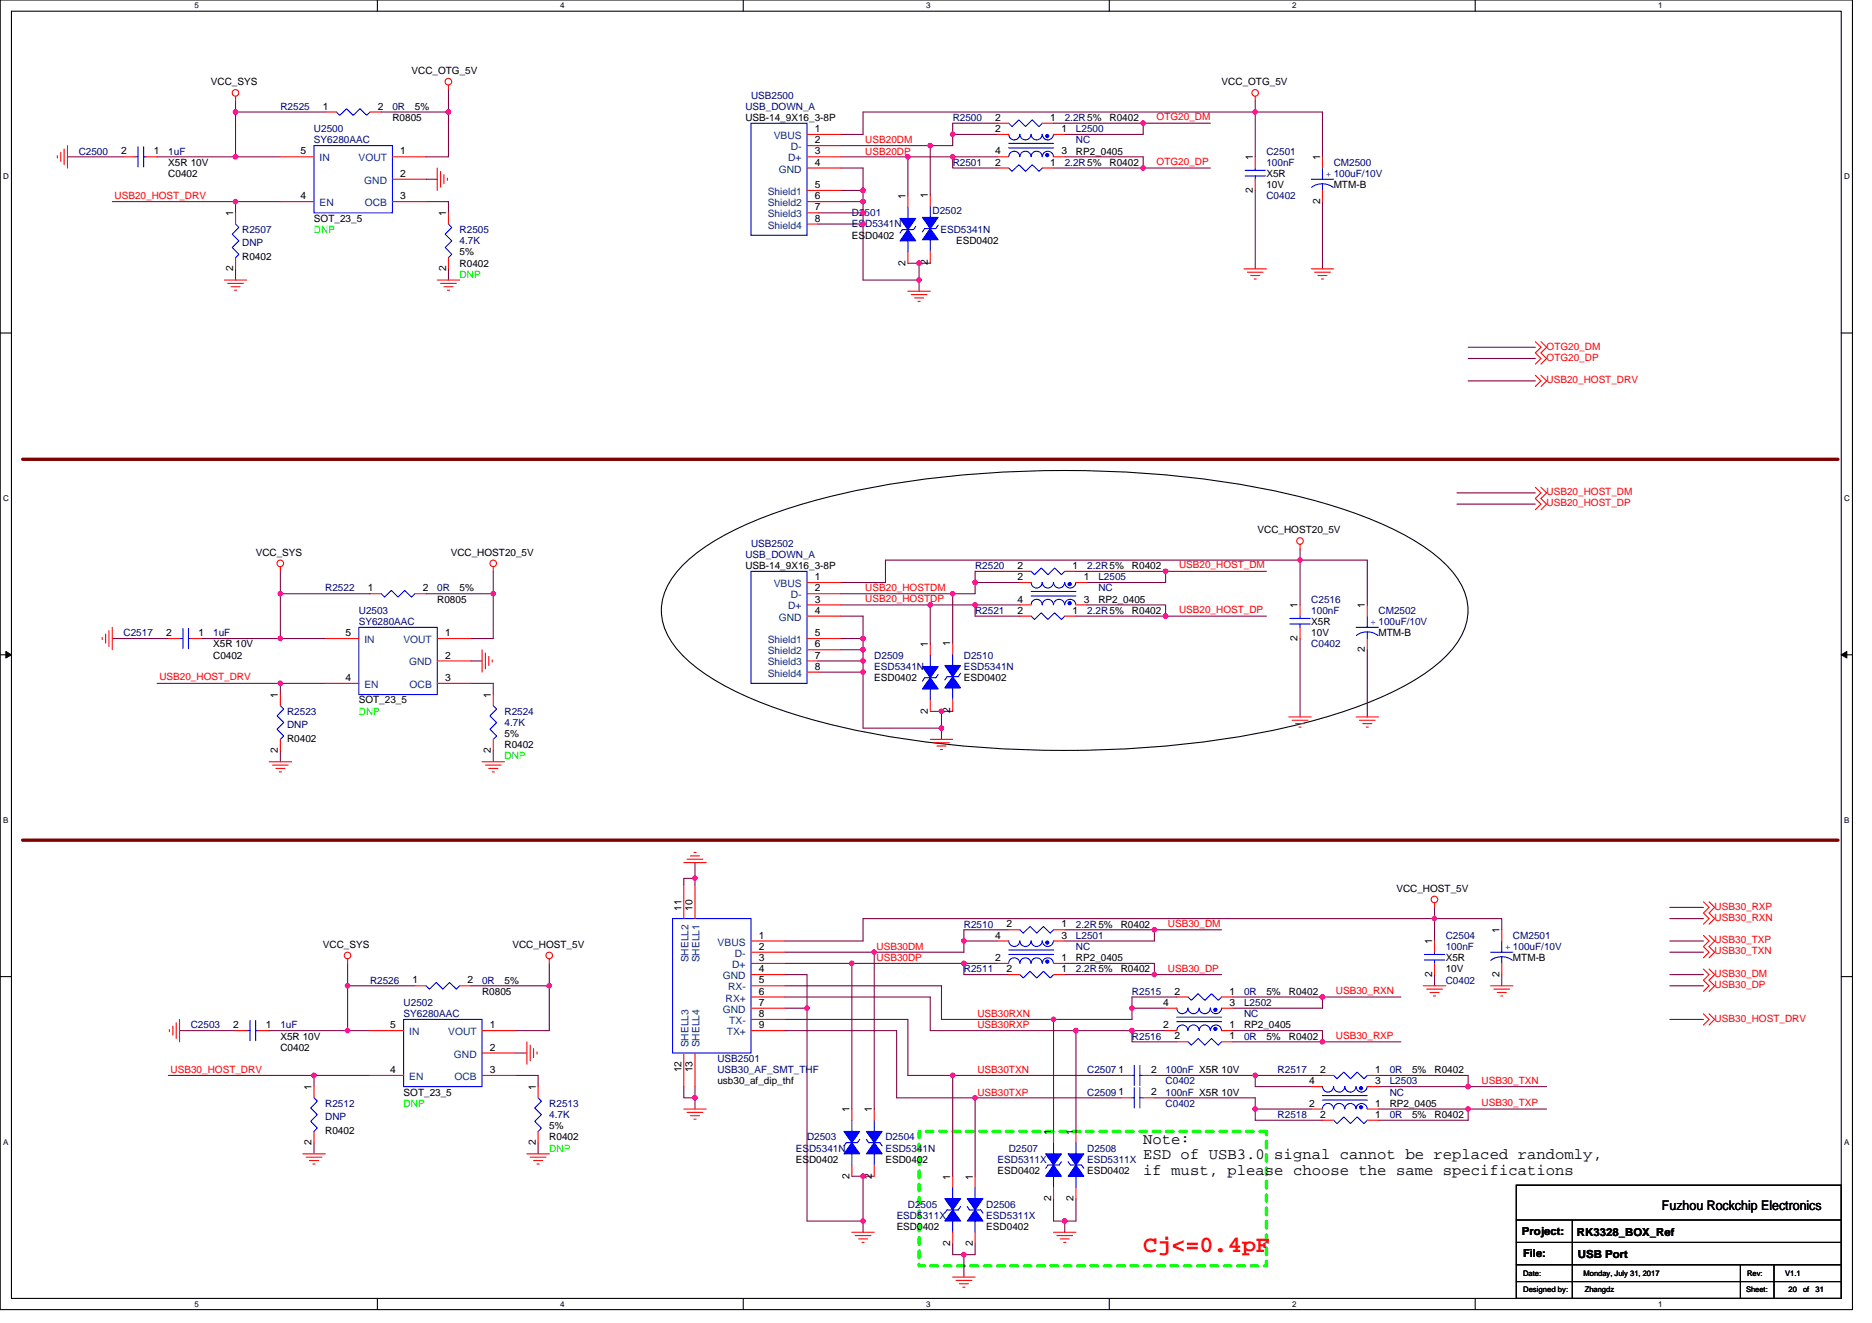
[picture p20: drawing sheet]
<svg xmlns="http://www.w3.org/2000/svg" width="297mm" height="210mm" viewBox="0 0 297 210" stroke-linecap="round" stroke-linejoin="round" font-family="sans-serif">
<defs><g id="words">
<text font-size="3.7" fill="#f00" x="181.4" y="198.7">Cj&lt;=0.4pF</text>
<g font-size="2.5">
<text x="181.4" y="181.5">Note:</text>
<text x="181.4" y="184">ESD of USB3.0 signal cannot be replaced randomly,</text>
<text x="181.4" y="186.5">if must, please choose the same specifications</text>
</g>
<text font-size="2.1" x="263.7" y="192">Fuzhou Rockchip Electronics</text>
<g font-size="1.8">
<text x="241.5" y="196">Project:</text>
<text x="250.2" y="196.2">RK3328_BOX_Ref</text>
<text x="241.7" y="199.5">File:</text>
<text x="250.4" y="199.7">USB Port</text>
</g>
<g font-size="1.6">
<text x="65.3" y="11.7">VCC_OTG_5V</text>
<text x="33.5" y="13.5">VCC_SYS</text>
<text x="51.2" y="17.4">1</text>
<text x="60" y="17.4">2</text>
<text x="65.8" y="17.4">5%</text>
<text x="193.8" y="13.5">VCC_OTG_5V</text>
<text x="62.3" y="19.2">R0805</text>
<text x="118.3" y="19.2">USB-14_9X16_3-8P</text>
<text x="129.3" y="22.7">2</text>
<text x="129.3" y="21">1</text>
<text x="157.9" y="21">2</text>
<text x="157.9" y="19.2">2</text>
<text x="166.6" y="19.2">1</text>
<text x="168.4" y="21">1</text>
<text x="176.1" y="19.2">R0402</text>
<text x="19.2" y="24.5">2</text>
<text x="24.4" y="24.5">1</text>
<text x="26.7" y="28.1">C0402</text>
<text x="26.7" y="26.3">X5R 10V</text>
<text x="47.7" y="24.5">5</text>
<text x="63.5" y="28.1">2</text>
<text x="63.5" y="24.5">1</text>
<text x="129.3" y="26.3">4</text>
<text x="129.3" y="24.5">3</text>
<text x="129.3" y="29.8">5</text>
<text x="157.9" y="24.5">4</text>
<text x="157.9" y="26.3">2</text>
<text x="166.6" y="26.3">1</text>
<text x="168.4" y="24.5">3</text>
<text x="170.7" y="24.5">RP2_0405</text>
<text x="176.1" y="26.3">R0402</text>
<text x="198.8" y="25.4" transform="rotate(-90 198.8 25.4)">1</text>
<text x="201" y="28.1">X5R</text>
<text x="201" y="29.9">10V</text>
<text x="209.5" y="25.4" transform="rotate(-90 209.5 25.4)">1</text>
<text x="211.6" y="29.9">MTM-B</text>
<text x="37" y="34.3" transform="rotate(-90 37 34.3)">1</text>
<text x="47.7" y="31.6">4</text>
<text x="49.8" y="35.2">SOT_23_5</text>
<text x="63.5" y="31.6">3</text>
<text x="70.8" y="34.3" transform="rotate(-90 70.8 34.3)">1</text>
<text x="129.3" y="31.6">6</text>
<text x="129.3" y="33.4">7</text>
<text x="129.3" y="35.2">8</text>
<text x="143.7" y="31.6" transform="rotate(-90 143.7 31.6)">1</text>
<text x="147.2" y="31.5" transform="rotate(-90 147.2 31.5)">1</text>
<text x="198.8" y="30.6" transform="rotate(-90 198.8 30.6)">2</text>
<text x="209.5" y="32.4" transform="rotate(-90 209.5 32.4)">2</text>
<text x="38.4" y="41.3">R0402</text>
<text x="72.9" y="40.5">5%</text>
<text x="135.2" y="37.9">ESD0402</text>
<text x="147.2" y="42" transform="rotate(-90 147.2 42)">2</text>
<text x="151.7" y="38.8">ESD0402</text>
<text x="37" y="43.1" transform="rotate(-90 37 43.1)">2</text>
<text x="70.8" y="43.1" transform="rotate(-90 70.8 43.1)">2</text>
<text x="72.9" y="42.3">R0402</text>
<text x="143.7" y="42.2" transform="rotate(-90 143.7 42.2)">2</text>
<text x="40.6" y="88.2">VCC_SYS</text>
<text x="71.5" y="88.2">VCC_HOST20_5V</text>
<text x="199.5" y="84.6">VCC_HOST20_5V</text>
<text x="58.4" y="93.9">1</text>
<text x="67.1" y="93.9">2</text>
<text x="69.4" y="95.7">R0805</text>
<text x="72.9" y="93.9">5%</text>
<text x="118.3" y="90.3">USB-14_9X16_3-8P</text>
<text x="129.3" y="93.9">2</text>
<text x="129.3" y="95.6">3</text>
<text x="129.3" y="92.1">1</text>
<text x="161.5" y="90.3">2</text>
<text x="161.5" y="92.1">2</text>
<text x="161.5" y="95.6">4</text>
<text x="170.2" y="90.3">1</text>
<text x="172" y="92.1">1</text>
<text x="172" y="95.6">3</text>
<text x="174.3" y="95.7">RP2_0405</text>
<text x="179.6" y="90.3">R0402</text>
<text x="26.3" y="101">2</text>
<text x="31.5" y="101">1</text>
<text x="54.8" y="101">5</text>
<text x="70.6" y="101">1</text>
<text x="129.3" y="97.4">4</text>
<text x="129.3" y="101">5</text>
<text x="161.5" y="97.4">2</text>
<text x="170.2" y="97.4">1</text>
<text x="179.6" y="97.4">R0402</text>
<text x="205.9" y="101.7" transform="rotate(-90 205.9 101.7)">2</text>
<text x="205.9" y="96.5" transform="rotate(-90 205.9 96.5)">1</text>
<text x="208.1" y="99.2">X5R</text>
<text x="208.1" y="101">10V</text>
<text x="216.6" y="96.5" transform="rotate(-90 216.6 96.5)">1</text>
<text x="218.7" y="101">MTM-B</text>
<text x="33.8" y="104.5">C0402</text>
<text x="33.8" y="102.8">X5R 10V</text>
<text x="70.6" y="104.5">2</text>
<text x="129.3" y="102.7">6</text>
<text x="129.3" y="104.5">7</text>
<text x="129.3" y="106.3">8</text>
<text x="147.2" y="102.8" transform="rotate(-90 147.2 102.8)">1</text>
<text x="150.8" y="102.6" transform="rotate(-90 150.8 102.6)">1</text>
<text x="216.6" y="103.5" transform="rotate(-90 216.6 103.5)">2</text>
<text x="44.1" y="110.8" transform="rotate(-90 44.1 110.8)">1</text>
<text x="54.8" y="108.1">4</text>
<text x="56.9" y="111.7">SOT_23_5</text>
<text x="70.6" y="108.1">3</text>
<text x="77.9" y="110.8" transform="rotate(-90 77.9 110.8)">1</text>
<text x="138.7" y="108.1">ESD0402</text>
<text x="147.2" y="113.3" transform="rotate(-90 147.2 113.3)">2</text>
<text x="150.8" y="113.1" transform="rotate(-90 150.8 113.1)">2</text>
<text x="152.9" y="108.1">ESD0402</text>
<text x="44.1" y="119.5" transform="rotate(-90 44.1 119.5)">2</text>
<text x="45.5" y="117.7">R0402</text>
<text x="77.9" y="119.5" transform="rotate(-90 77.9 119.5)">2</text>
<text x="80" y="118.8">R0402</text>
<text x="80" y="117">5%</text>
<text x="221.6" y="141.5">VCC_HOST_5V</text>
<text x="108.1" y="144.5" transform="rotate(-90 108.1 144.5)">11</text>
<text x="109.9" y="144.5" transform="rotate(-90 109.9 144.5)">10</text>
<text x="120.4" y="149">1</text>
<text x="157.9" y="149">4</text>
<text x="159.7" y="147.2">2</text>
<text x="168.4" y="147.2">1</text>
<text x="168.4" y="149">3</text>
<text x="177.8" y="147.2">R0402</text>
<text x="227.2" y="149.9" transform="rotate(-90 227.2 149.9)">1</text>
<text x="237.9" y="148.1" transform="rotate(-90 237.9 148.1)">1</text>
<text x="51.2" y="150.4">VCC_SYS</text>
<text x="81.3" y="150.4">VCC_HOST_5V</text>
<text x="120.4" y="150.7">2</text>
<text x="120.4" y="154.3">4</text>
<text x="120.4" y="152.5">3</text>
<text x="157.9" y="152.5">2</text>
<text x="159.7" y="154.3">2</text>
<text x="168.4" y="152.5">1</text>
<text x="168.4" y="154.3">1</text>
<text x="170.7" y="152.5">RP2_0405</text>
<text x="177.8" y="154.3">R0402</text>
<text x="227.2" y="155.1" transform="rotate(-90 227.2 155.1)">2</text>
<text x="229.4" y="152.5">X5R</text>
<text x="229.4" y="154.3">10V</text>
<text x="237.9" y="155.1" transform="rotate(-90 237.9 155.1)">2</text>
<text x="240.1" y="152.5">MTM-B</text>
<text x="65.5" y="156.1">1</text>
<text x="74.2" y="156.1">2</text>
<text x="76.5" y="157.9">R0805</text>
<text x="80" y="156.1">5%</text>
<text x="120.4" y="161.4">8</text>
<text x="120.4" y="159.6">7</text>
<text x="120.4" y="156.1">5</text>
<text x="120.4" y="157.9">6</text>
<text x="184.6" y="159.6">4</text>
<text x="186.4" y="157.9">2</text>
<text x="195.1" y="159.6">3</text>
<text x="195.1" y="157.9">1</text>
<text x="201" y="157.9">5%</text>
<text x="204.5" y="157.9">R0402</text>
<text x="37" y="163.2">2</text>
<text x="42.2" y="163.2">1</text>
<text x="44.5" y="166.8">C0402</text>
<text x="44.5" y="165">X5R 10V</text>
<text x="61.9" y="163.2">5</text>
<text x="77.7" y="166.8">2</text>
<text x="77.7" y="163.2">1</text>
<text x="120.4" y="163.2">9</text>
<text x="184.6" y="163.2">2</text>
<text x="186.4" y="165">2</text>
<text x="195.1" y="165">1</text>
<text x="195.1" y="163.2">1</text>
<text x="197.4" y="163.2">RP2_0405</text>
<text x="201" y="165">5%</text>
<text x="204.5" y="165">R0402</text>
<text x="49.4" y="173" transform="rotate(-90 49.4 173)">1</text>
<text x="61.9" y="170.3">4</text>
<text x="64" y="173.9">SOT_23_5</text>
<text x="77.7" y="170.3">3</text>
<text x="85" y="173" transform="rotate(-90 85 173)">1</text>
<text x="108.1" y="170.2" transform="rotate(-90 108.1 170.2)">12</text>
<text x="109.9" y="170.2" transform="rotate(-90 109.9 170.2)">13</text>
<text x="113.8" y="172.1">usb30_af_dip_thf</text>
<text x="177.5" y="173.9">1</text>
<text x="177.5" y="170.3">1</text>
<text x="182.6" y="173.9">2</text>
<text x="182.6" y="170.3">2</text>
<text x="207.7" y="172.1">4</text>
<text x="209.5" y="170.3">2</text>
<text x="218.2" y="172.1">3</text>
<text x="218.2" y="170.3">1</text>
<text x="224.1" y="170.3">5%</text>
<text x="227.6" y="170.3">R0402</text>
<text x="51.6" y="179.9">R0402</text>
<text x="87.2" y="179.2">5%</text>
<text x="134.8" y="176.6" transform="rotate(-90 134.8 176.6)">1</text>
<text x="138.3" y="176.6" transform="rotate(-90 138.3 176.6)">1</text>
<text x="207.7" y="175.6">2</text>
<text x="209.5" y="177.4">2</text>
<text x="218.2" y="175.6">1</text>
<text x="218.2" y="177.4">1</text>
<text x="220.5" y="175.7">RP2_0405</text>
<text x="224.1" y="177.4">5%</text>
<text x="227.6" y="177.4">R0402</text>
<text x="49.4" y="181.7" transform="rotate(-90 49.4 181.7)">2</text>
<text x="85" y="181.7" transform="rotate(-90 85 181.7)">2</text>
<text x="87.2" y="181">R0402</text>
<text x="126.3" y="184.6">ESD0402</text>
<text x="140.5" y="184.6">ESD0402</text>
<text x="166.8" y="180.1" transform="rotate(-90 166.8 180.1)">1</text>
<text x="170.3" y="180.1" transform="rotate(-90 170.3 180.1)">1</text>
<text x="134.8" y="187.1" transform="rotate(-90 134.8 187.1)">2</text>
<text x="138.3" y="187.1" transform="rotate(-90 138.3 187.1)">2</text>
<text x="150.8" y="187.2" transform="rotate(-90 150.8 187.2)">1</text>
<text x="154.3" y="187.2" transform="rotate(-90 154.3 187.2)">1</text>
<text x="158.3" y="186.3">ESD0402</text>
<text x="166.8" y="190.6" transform="rotate(-90 166.8 190.6)">2</text>
<text x="170.3" y="190.6" transform="rotate(-90 170.3 190.6)">2</text>
<text x="172.5" y="186.3">ESD0402</text>
<text x="142.3" y="195.2">ESD0402</text>
<text x="150.8" y="197.7" transform="rotate(-90 150.8 197.7)">2</text>
<text x="154.3" y="197.7" transform="rotate(-90 154.3 197.7)">2</text>
<text x="156.5" y="195.2">ESD0402</text>
</g>
<g font-size="1.6" fill="#000080">
<text x="44.5" y="17.4">R2525</text>
<text x="62.3" y="17.4">0R</text>
<text x="118.3" y="17.4">USB_DOWN_A</text>
<text x="119.2" y="15.6">USB2500</text>
<text x="49.8" y="21">U2500</text>
<text x="49.8" y="22.8">SY6280AAC</text>
<text x="151.2" y="19.2">R2500</text>
<text x="168.9" y="19.2">2.2R5%</text>
<text x="170.7" y="21">L2500</text>
<text x="170.7" y="22.8">NC</text>
<text x="12.5" y="24.5">C2500</text>
<text x="26.7" y="24.5">1uF</text>
<text x="151.2" y="26.3">R2501</text>
<text x="168.9" y="26.3">2.2R5%</text>
<text x="201" y="24.5">C2501</text>
<text x="201" y="26.3">100nF</text>
<text x="211.6" y="26.3">CM2500</text>
<text x="135.2" y="34.3">D2501</text>
<text x="148" y="34">D2502</text>
<text x="201" y="31.6">C0402</text>
<text x="38.4" y="37">R2507</text>
<text x="38.4" y="39.1">DNP</text>
<text x="72.9" y="37">R2505</text>
<text x="72.9" y="38.8">4.7K</text>
<text x="135.2" y="36.1">ESD5341N</text>
<text x="149.2" y="37">ESD5341N</text>
<text x="118.3" y="88.5">USB_DOWN_A</text>
<text x="119.2" y="86.8">USB2502</text>
<text x="51.6" y="93.9">R2522</text>
<text x="69.4" y="93.9">0R</text>
<text x="154.7" y="90.3">R2520</text>
<text x="172.5" y="90.3">2.2R5%</text>
<text x="174.3" y="92.1">L2505</text>
<text x="174.3" y="93.9">NC</text>
<text x="208.1" y="95.7">C2516</text>
<text x="19.6" y="101">C2517</text>
<text x="33.8" y="101">1uF</text>
<text x="56.9" y="97.4">U2503</text>
<text x="56.9" y="99.2">SY6280AAC</text>
<text x="154.7" y="97.4">R2521</text>
<text x="172.5" y="97.4">2.2R5%</text>
<text x="208.1" y="97.4">100nF</text>
<text x="218.7" y="97.4">CM2502</text>
<text x="138.7" y="104.5">D2509</text>
<text x="138.7" y="106.3">ESD5341N</text>
<text x="152.9" y="104.5">D2510</text>
<text x="152.9" y="106.3">ESD5341N</text>
<text x="208.1" y="102.8">C0402</text>
<text x="45.5" y="113.4">R2523</text>
<text x="80" y="113.4">R2524</text>
<text x="45.5" y="115.6">DNP</text>
<text x="80" y="115.2">4.7K</text>
<text x="152.9" y="147.2">R2510</text>
<text x="170.7" y="147.2">2.2R5%</text>
<text x="170.7" y="149">L2501</text>
<text x="229.4" y="149">C2504</text>
<text x="240.1" y="149">CM2501</text>
<text x="152.9" y="154.3">R2511</text>
<text x="170.7" y="154.3">2.2R5%</text>
<text x="170.7" y="150.8">NC</text>
<text x="229.4" y="150.8">100nF</text>
<text x="58.7" y="156.1">R2526</text>
<text x="64" y="159.7">U2502</text>
<text x="64" y="161.4">SY6280AAC</text>
<text x="76.5" y="156.1">0R</text>
<text x="179.6" y="157.9">R2515</text>
<text x="197.4" y="157.9">0R</text>
<text x="197.4" y="159.7">L2502</text>
<text x="197.4" y="161.4">NC</text>
<text x="229.4" y="156.1">C0402</text>
<text x="30.3" y="163.2">C2503</text>
<text x="44.5" y="163.2">1uF</text>
<text x="179.6" y="165">R2516</text>
<text x="197.4" y="165">0R</text>
<text x="113.8" y="168.6">USB2501</text>
<text x="113.8" y="170.3">USB30_AF_SMT_THF</text>
<text x="172.5" y="173.9">C2509</text>
<text x="172.5" y="170.3">C2507</text>
<text x="184.9" y="173.9">100nF X5R 10V</text>
<text x="184.9" y="170.3">100nF X5R 10V</text>
<text x="185" y="172.1">C0402</text>
<text x="202.7" y="170.3">R2517</text>
<text x="220.5" y="170.3">0R</text>
<text x="220.5" y="172.1">L2503</text>
<text x="220.5" y="173.9">NC</text>
<text x="51.6" y="175.7">R2512</text>
<text x="51.6" y="177.8">DNP</text>
<text x="87.2" y="175.7">R2513</text>
<text x="87.2" y="177.4">4.7K</text>
<text x="185" y="175.7">C0402</text>
<text x="202.7" y="177.4">R2518</text>
<text x="220.5" y="177.4">0R</text>
<text x="126.3" y="182.8">ESD5341N</text>
<text x="128.1" y="181">D2503</text>
<text x="140.5" y="181">D2504</text>
<text x="140.5" y="182.8">ESD5341N</text>
<text x="158.3" y="184.6">ESD5311X</text>
<text x="160.1" y="182.8">D2507</text>
<text x="172.5" y="182.8">D2508</text>
<text x="172.5" y="184.6">ESD5311X</text>
<text x="144.1" y="191.7">D2505</text>
<text x="156.5" y="191.7">D2506</text>
<text x="142.3" y="193.4">ESD5311X</text>
<text x="156.5" y="193.4">ESD5311X</text>
</g>
<g font-size="1.6" fill="#004080">
<text x="122.8" y="22.1">VBUS</text>
<text x="125.5" y="23.8">D-</text>
<text x="50.7" y="25.6">IN</text>
<text x="56.9" y="25.6">VOUT</text>
<text x="57.8" y="29.2">GND</text>
<text x="123.6" y="27.4">GND</text>
<text x="125.1" y="25.6">D+</text>
<text x="50.7" y="32.7">EN</text>
<text x="57.9" y="32.7">OCB</text>
<text x="121.8" y="30.9">Shield1</text>
<text x="121.8" y="32.7">Shield2</text>
<text x="121.8" y="34.5">Shield3</text>
<text x="121.8" y="36.3">Shield4</text>
<text x="122.8" y="93.2">VBUS</text>
<text x="125.5" y="95">D-</text>
<text x="123.6" y="98.5">GND</text>
<text x="125.1" y="96.7">D+</text>
<text x="57.8" y="102.1">IN</text>
<text x="64" y="102.1">VOUT</text>
<text x="64.9" y="105.6">GND</text>
<text x="121.8" y="102.1">Shield1</text>
<text x="121.8" y="103.8">Shield2</text>
<text x="121.8" y="105.6">Shield3</text>
<text x="121.8" y="107.4">Shield4</text>
<text x="57.8" y="109.2">EN</text>
<text x="65" y="109.2">OCB</text>
<text x="109.2" y="152.8" transform="rotate(-90 109.2 152.8)">SHELL2</text>
<text x="111" y="152.8" transform="rotate(-90 111 152.8)">SHELL1</text>
<text x="113.9" y="150.1">VBUS</text>
<text x="114.7" y="155.4">GND</text>
<text x="116.2" y="153.6">D+</text>
<text x="116.6" y="151.8">D-</text>
<text x="114.7" y="160.7">GND</text>
<text x="115.1" y="159">RX+</text>
<text x="115.5" y="157.2">RX-</text>
<text x="64.9" y="164.3">IN</text>
<text x="71.1" y="164.3">VOUT</text>
<text x="72" y="167.9">GND</text>
<text x="109.2" y="166.2" transform="rotate(-90 109.2 166.2)">SHELL3</text>
<text x="111" y="166.2" transform="rotate(-90 111 166.2)">SHELL4</text>
<text x="115.3" y="164.3">TX+</text>
<text x="115.7" y="162.5">TX-</text>
<text x="64.9" y="171.4">EN</text>
<text x="72.1" y="171.4">OCB</text>
</g>
<g font-size="1.6" fill="#f00">
<text x="137.3" y="22.8">USB20DM</text>
<text x="183.5" y="19.1">OTG20_DM</text>
<text x="137.3" y="24.5">USB20DP</text>
<text x="183.5" y="26.2">OTG20_DP</text>
<text x="18.2" y="31.5">USB20_HOST_DRV</text>
<text x="245.4" y="57.3">OTG20_DP</text>
<text x="245.4" y="55.5">OTG20_DM</text>
<text x="245.4" y="60.8">USB20_HOST_DRV</text>
<text x="245.4" y="80.4">USB20_HOST_DP</text>
<text x="245.4" y="78.6">USB20_HOST_DM</text>
<text x="137.3" y="93.8">USB20_HOSTDM</text>
<text x="137.3" y="95.5">USB20_HOSTDP</text>
<text x="187.1" y="90.2">USB20_HOST_DM</text>
<text x="187.1" y="97.3">USB20_HOST_DP</text>
<text x="25.3" y="108">USB20_HOST_DRV</text>
<text x="185.3" y="147.1">USB30_DM</text>
<text x="272.1" y="149.7">USB30_TXP</text>
<text x="272.1" y="144.4">USB30_RXP</text>
<text x="272.1" y="146.2">USB30_RXN</text>
<text x="139.1" y="152.5">USB30DP</text>
<text x="139.1" y="150.8">USB30DM</text>
<text x="185.3" y="154.2">USB30_DP</text>
<text x="272.1" y="155">USB30_DM</text>
<text x="272.1" y="151.5">USB30_TXN</text>
<text x="155.1" y="161.4">USB30RXN</text>
<text x="212" y="157.8">USB30_RXN</text>
<text x="272.1" y="156.8">USB30_DP</text>
<text x="155.1" y="163.2">USB30RXP</text>
<text x="212" y="164.9">USB30_RXP</text>
<text x="272.1" y="162.2">USB30_HOST_DRV</text>
<text x="27.1" y="170.2">USB30_HOST_DRV</text>
<text x="155.1" y="173.9">USB30TXP</text>
<text x="155.1" y="170.3">USB30TXN</text>
<text x="235.1" y="172">USB30_TXN</text>
<text x="235.1" y="175.6">USB30_TXP</text>
</g>
<g font-size="1.6" fill="#00f">
<text x="210.4" y="28.1">+ 100uF/10V</text>
<text x="217.5" y="99.2">+ 100uF/10V</text>
<text x="238.8" y="150.8">+ 100uF/10V</text>
</g>
<g font-size="1.6" fill="#0f0">
<text x="49.8" y="37">DNP</text>
<text x="72.9" y="44.1">DNP</text>
<text x="56.9" y="113.4">DNP</text>
<text x="80" y="120.5">DNP</text>
<text x="64" y="175.7">DNP</text>
<text x="87.2" y="182.8">DNP</text>
</g>
<g font-size="1.3">
<text x="30.8" y="1.3">5</text>
<text x="88.9" y="1.3">4</text>
<text x="147" y="1.3">3</text>
<text x="205" y="1.3">2</text>
<text x="263.1" y="1.3">1</text>
<text x=".5" y="28.4">D</text>
<text x="292.6" y="28.4">D</text>
<text x=".5" y="79.5">C</text>
<text x="292.6" y="79.5">C</text>
<text x=".5" y="130.6">B</text>
<text x="292.6" y="130.6">B</text>
<text x=".5" y="181.7">A</text>
<text x="292.6" y="181.7">A</text>
<text x="30.8" y="207.4">5</text>
<text x="88.9" y="207.4">4</text>
<text x="147" y="207.4">3</text>
<text x="205" y="207.4">2</text>
<text x="263.1" y="207.4">1</text>
</g>
<g font-size="1.2">
<text x="241.7" y="202.6">Date:</text>
<text x="251.3" y="202.6">Monday, July 31, 2017</text>
<text x="277.2" y="202.6">Rev:</text>
<text x="283.3" y="202.6">V1.1</text>
<text x="241.7" y="205.1">Designed by:</text>
<text x="251.5" y="205.1">Zhangdz</text>
<text x="277" y="205.1">Sheet:</text>
<text x="283.8" y="205.1">20</text>
<text x="286.1" y="205.1">of</text>
<text x="288.1" y="205.1">31</text>
</g>
</g></defs>
<path d="M0 0h293.9v207.9h-293.9zM1.8 1.8h290.4v204.3h-290.4z" fill="none" stroke="#000" stroke-width=".17"/>
<g fill="#fff">
<path d="M30.8 .2h.7v1.4h-.7z"/>
<path d="M30.8 206.3h.7v1.4h-.7z"/>
</g>
<path d="M59.9 0v1.8M59.9 206.1v1.8" fill="none" stroke="#000" stroke-width=".17"/>
<g fill="#fff">
<path d="M88.9 .2h.7v1.4h-.7z"/>
<path d="M88.9 206.3h.7v1.4h-.7z"/>
</g>
<path d="M117.9 0v1.8M117.9 206.1v1.8" fill="none" stroke="#000" stroke-width=".17"/>
<g fill="#fff">
<path d="M147 .2h.7v1.4h-.7z"/>
<path d="M147 206.3h.7v1.4h-.7z"/>
</g>
<path d="M176 0v1.8M176 206.1v1.8" fill="none" stroke="#000" stroke-width=".17"/>
<g fill="#fff">
<path d="M205 .2h.7v1.4h-.7z"/>
<path d="M205 206.3h.7v1.4h-.7z"/>
</g>
<path d="M234.1 0v1.8M234.1 206.1v1.8" fill="none" stroke="#000" stroke-width=".17"/>
<g fill="#fff">
<path d="M263.1 .2h.7v1.4h-.7z"/>
<path d="M263.1 206.3h.7v1.4h-.7z"/>
<path d="M.5 27.3h.9v1.4h-.9z"/>
<path d="M292.6 27.3h.9v1.4h-.9z"/>
<path d="M.5 78.4h.9v1.4h-.9z"/>
<path d="M292.6 78.4h.9v1.4h-.9z"/>
</g>
<path d="M0 52.9h1.8M292.2 52.9h1.7" fill="none" stroke="#000" stroke-width=".17"/>
<g fill="#fff">
<path d="M.5 129.5h.8v1.4h-.8z"/>
<path d="M292.6 129.5h.9v1.4h-.9z"/>
</g>
<path d="M0 103.9h1.8M292.2 103.9h1.7" fill="none" stroke="#000" stroke-width=".17"/>
<path d="M.9 103.4l.9 .5-.9 .5zM292.2 103.9l.8-.5v1z" fill="#000" stroke="#000" stroke-width=".16"/>
<g fill="#fff">
<path d="M.5 180.5h.8v1.4h-.8z"/>
<path d="M292.6 180.5h.9v1.4h-.9z"/>
</g>
<path d="M108.5 89.6a36.8 36.8 0 0 1 12.4-7.4 115.5 115.5 0 0 1 31-6.7 171.8 171.8 0 0 1 52.8 3 72.7 72.7 0 0 1 19.5 7.2 21.4 21.4 0 0 1 7.4 6.7 8.6 8.6 0 0 1-1 10.4 29.4 29.4 0 0 1-11 7.7 100 100 0 0 1-25.8 6.9 175 175 0 0 1-57.2-1.3 76.1 76.1 0 0 1-22.9-8 21.5 21.5 0 0 1-7.5-6.7 8.6 8.6 0 0 1 1-10.4zM0 155h1.8M292.2 155h1.7M240.6 193.6h51.6M240.6 197.2h51.6M240.6 188.1h51.6v18h-51.6zM249.5 193.6v12.5M240.6 200.7h51.6M240.6 203.4h51.6M276.2 200.7v5.4M281.5 200.7v5.4" fill="none" stroke="#000" stroke-width=".17"/>
<path d="M3.6 72.9h288M3.6 133.3h288" fill="none" stroke="#800000" stroke-width=".53"/>
<path d="M145.8 179.6h55.2v21.3h-55.2z" fill="none" stroke="#0f0" stroke-width=".53" stroke-dasharray="1.1 1.1"/>
<g fill="none" stroke="#800040" stroke-width=".17">
<path d="M37.4 16v1.8M37.4 17.8v7.1M37.4 17.8h14.2M60.5 17.8h10.7M71.2 17.8v7.1h-3.6M71.2 14.2v3.6M158.3 19.6h-7.1v1.7M167.2 19.6h14.2M181.4 19.6h10.7M181.4 19.6v1.7h-12.5M199.2 17.8h-62.3v3.5h-3.5M199.2 16v1.8"/>
<path d="M199.2 17.8h10.6v7.1M199.2 17.8v7.1M10.7 24.9h8.9M17.8 32h19.6M24.9 24.9h12.5M37.4 32v1.8M37.4 32h7.1M37.4 24.9h7.1M67.6 28.4h1.8M67.6 32h3.6v1.8M129.8 33.8h7.1M129.8 35.6h7.1"/>
<path d="M133.4 26.7h3.5v3.5M133.4 30.2h3.5M133.4 24.9h10.7M133.4 23.1h14.2M133.4 32h3.5M136.9 30.2v1.8M136.9 35.6v8.9l8.9-.1M136.9 32v1.8M136.9 33.8v1.8M144.1 24.9v6.2M144.1 24.9h7.1M147.6 23.1v7.8"/>
<path d="M151.2 21.3v1.8h-3.6M151.2 21.3h7.1M151.2 24.9v1.8h7.1M151.2 24.9h7.1M167.2 26.7h14.2M168.9 24.9h12.5v1.8M181.4 26.7h10.7M199.2 30.2v12.5M209.8 32v10.7M37.4 42.7v1.7M71.2 42.7v1.7M144.1 41.8h1.7"/>
<path d="M145.8 44.4v1.8M145.8 41.8v2.7M147.6 41.6v.2h-1.8M233 55.1h10.6M233 56.9h10.6M231.2 78.2h12.4M233 60.5h10.6M44.5 94.2h14.2M44.5 94.2v7.1M44.5 90.7v3.5M67.6 94.2h10.7M78.3 90.7v3.5"/>
<path d="M78.3 94.2v7.1h-3.6M133.4 94.2h17.8M133.4 97.8h3.5v3.5M133.4 96h14.2M147.6 96h7.1M147.6 96v6.2M151.2 94.2v7.9M154.7 92.5v1.7h-3.5M154.7 96v1.8h7.1M154.7 92.5h7.1M154.7 96h7.1M161.8 90.7h-7.1v1.8"/>
<path d="M170.7 90.7h14.3M170.7 97.8h14.3M172.5 96h12.5v1.8M185 90.7h16M185 97.8h16M185 90.7v1.8h-12.5M206.3 88.9h10.7v7.1M206.3 87.1v1.8M206.3 88.9v7.1M206.3 88.9h-65.8v3.6h-7.1M231.2 80h12.4M17.8 101.3h8.9"/>
<path d="M24.9 108.5h19.6M32 101.3h12.5M44.5 119.1v1.8M44.5 108.5v1.7M44.5 101.3h7.1M44.5 108.5h7.1M74.7 108.5h3.6v1.7M74.7 104.9h1.8M78.3 119.1v1.8M129.8 106.7h7.1v8.9h12.5M129.8 104.9h7.1M133.4 101.3h3.5v1.8"/>
<path d="M133.4 103.1h3.5M136.9 104.9v1.8M136.9 103.1v1.8M147.6 112.9h1.8M149.4 112.9v2.7M149.4 115.6v1.7M151.2 112.7v.2h-1.8M206.3 101.3v12.5M217 103.1v10.7M110.3 139.4h-1.8v1.1M110.3 136.9v2.5M110.3 139.4v1.1"/>
<path d="M55.2 156.5h10.6M55.2 156.5v7.1M55.2 152.9v3.6M74.7 156.5h12.5v7.1h-5.4M87.2 152.9v3.6M124.5 156.5h24.9v5.3h17.8M124.5 158.2h23.1v5.4h23.1M124.5 151.1h14.2M124.5 154.7h3.6v5.3M124.5 152.9h10.7M135.2 152.9h17.7M135.2 152.9v23.1"/>
<path d="M138.7 151.1v24.9M152.9 152.9h5.4M152.9 152.9v1.8h7.2M152.9 149.4v1.7h-14.2M160.1 147.6h-7.2v1.8h5.4M168.9 147.6h14.3M168.9 154.7h14.3M168.9 152.9h14.3v1.8M183.2 154.7h10.6M183.2 147.6h10.6M183.2 147.6v1.8h-14.3M186.7 158.2h-7.1v1.8"/>
<path d="M195.6 158.2h14.2M209.8 158.2h12.5M209.8 158.2v1.8h-14.2M227.6 145.8h-90.7v3.6h-12.4M227.6 144v1.8M227.6 145.8h10.7v1.8M227.6 145.8v3.6M227.6 154.7v1.8M238.3 154.7v1.8M265 154.7h5.3M265 156.5h5.3M265 145.8h5.3"/>
<path d="M265 144h5.3M265 151.1h5.3M265 149.4h5.3M26.7 170.7h23.1M28.5 163.6h8.9M42.7 163.6h12.5M49.8 170.7h8.9M49.8 170.7v1.8M55.2 163.6h3.5M81.8 170.7h3.6v1.8M81.8 167.1h1.8M108.5 172.5v1.7h1.8"/>
<path d="M110.3 172.5v1.7M110.3 174.2v1.8M124.5 161.8h19.6v8.9h7.1M124.5 163.6h17.8v10.6h12.4M124.5 160h3.6M128.1 160v33.8h8.8M151.2 170.7v16M151.2 170.7h26.6M154.7 174.2v12.5M154.7 174.2h23.1M167.2 161.8v17.8M170.7 163.6v16"/>
<path d="M170.7 163.6h8.9M179.6 163.6v1.8h7.1M179.6 160h5.4M179.6 163.6h5.4M179.6 160v1.8h-12.4M183.2 174.2h16v1.8M183.2 170.7h16M195.6 165.4h14.2M195.6 163.6h14.2v1.8M199.2 170.7h10.6M199.2 176v1.8h10.6M199.2 170.7v1.8h8.9"/>
<path d="M199.2 176h8.9M209.8 165.4h12.5M218.7 170.7h14.3v1.8M218.7 176h14.3M218.7 172.5h14.3M233 172.5h12.4M233 176h12.4M233 176v1.8h-14.3M265 161.8h5.3M49.8 181.4v1.7M85.4 181.4v1.7M135.2 186.7h1.7"/>
<path d="M136.9 186.7h1.8M136.9 193.8v1.8M136.9 186.7v7.1M151.2 197.4v1.7h1.7M152.9 199.1v3.6M154.7 197.4v1.7h-1.8M167.2 190.2v3.6h1.7M168.9 193.8v1.8M170.7 190.2v3.6h-1.8"/>
</g>
<g fill="#f0f" stroke="#f0f" stroke-width=".17">
<circle cx="151.2" cy="21.3" r=".35"/>
<circle cx="145.8" cy="44.4" r=".35"/>
<circle cx="136.9" cy="30.2" r=".35"/>
<circle cx="199.2" cy="17.8" r=".35"/>
<circle cx="71.1" cy="17.8" r=".35"/>
<circle cx="37.4" cy="32" r=".35"/>
<circle cx="49.8" cy="170.7" r=".35"/>
<circle cx="128" cy="160" r=".35"/>
<circle cx="227.6" cy="145.8" r=".35"/>
<circle cx="136.9" cy="193.8" r=".35"/>
<circle cx="37.4" cy="24.9" r=".35"/>
<circle cx="37.4" cy="17.8" r=".35"/>
<circle cx="55.1" cy="156.5" r=".35"/>
<circle cx="55.1" cy="163.6" r=".35"/>
<circle cx="87.1" cy="156.5" r=".35"/>
<circle cx="181.4" cy="19.5" r=".35"/>
<circle cx="181.4" cy="26.7" r=".35"/>
<circle cx="183.2" cy="147.6" r=".35"/>
<circle cx="183.2" cy="154.7" r=".35"/>
<circle cx="152.9" cy="149.3" r=".35"/>
<circle cx="136.9" cy="32" r=".35"/>
<circle cx="152.9" cy="152.9" r=".35"/>
<circle cx="135.2" cy="152.9" r=".35"/>
<circle cx="138.7" cy="151.1" r=".35"/>
<circle cx="147.6" cy="23.1" r=".35"/>
<circle cx="170.7" cy="163.6" r=".35"/>
<circle cx="151.2" cy="170.7" r=".35"/>
<circle cx="154.7" cy="174.2" r=".35"/>
<circle cx="199.2" cy="170.7" r=".35"/>
<circle cx="179.6" cy="163.6" r=".35"/>
<circle cx="179.6" cy="160" r=".35"/>
<circle cx="209.8" cy="158.2" r=".35"/>
<circle cx="209.8" cy="165.3" r=".35"/>
<circle cx="199.2" cy="176" r=".35"/>
<circle cx="232.9" cy="176" r=".35"/>
<circle cx="232.9" cy="172.5" r=".35"/>
<circle cx="167.2" cy="161.8" r=".35"/>
<circle cx="110.3" cy="174.2" r=".35"/>
<circle cx="110.3" cy="139.4" r=".35"/>
<circle cx="145.8" cy="41.8" r=".35"/>
<circle cx="144" cy="24.9" r=".35"/>
<circle cx="151.2" cy="24.9" r=".35"/>
<circle cx="136.9" cy="186.7" r=".35"/>
<circle cx="152.9" cy="199.1" r=".35"/>
<circle cx="168.9" cy="193.8" r=".35"/>
<circle cx="136.9" cy="33.8" r=".35"/>
<circle cx="136.9" cy="35.5" r=".35"/>
<circle cx="136.9" cy="101.3" r=".35"/>
<circle cx="149.4" cy="115.6" r=".35"/>
<circle cx="206.3" cy="88.9" r=".35"/>
<circle cx="151.2" cy="94.2" r=".35"/>
<circle cx="136.9" cy="106.7" r=".35"/>
<circle cx="136.9" cy="104.9" r=".35"/>
<circle cx="184.9" cy="90.7" r=".35"/>
<circle cx="184.9" cy="97.8" r=".35"/>
<circle cx="149.4" cy="112.9" r=".35"/>
<circle cx="147.6" cy="96" r=".35"/>
<circle cx="154.7" cy="96" r=".35"/>
<circle cx="154.7" cy="92.4" r=".35"/>
<circle cx="136.9" cy="103.1" r=".35"/>
<circle cx="44.5" cy="94.2" r=".35"/>
<circle cx="78.3" cy="94.2" r=".35"/>
<circle cx="44.5" cy="108.4" r=".35"/>
<circle cx="44.5" cy="101.3" r=".35"/>
</g>
<g fill="none" stroke="#f00" stroke-width=".17">
<path d="M37.4 15.3v.7M51.6 17.8h1.8M58.7 17.8h1.8M71.2 13.5v.7M158.3 19.6h1.8M165.4 19.6h1.8M199.2 15.3v.7M9.1 24.7v.4M9.6 24.2v1.4M10.2 23.6v2.5M10.7 23.1v3.6M19.6 24.9h1.8"/>
<path d="M23.2 24.9h1.7M37.4 33.8v1.8M44.5 32h5.3M44.5 24.9h5.3M62.3 32h5.3M62.3 28.4h5.3M62.3 24.9h5.3M69.4 26.7v3.5M69.9 27.2v2.5M70.4 27.7v1.5M71 28.3v.3M71.2 33.8v1.8"/>
<path d="M128.1 21.3h5.3M128.1 23.1h5.3M128.1 24.9h5.3M128.1 26.7h5.3M128.1 30.2h5.3M128.1 32h5.3M128.1 33.8h1.7M128.1 35.6h1.7M144.1 31.1v1.8M147.6 30.9v1.8M147.6 39.8v1.8M158.3 21.3h1.8"/>
<path d="M158.3 24.9h1.8M158.3 26.7h1.8M165.4 26.7h1.8M167.2 21.3h1.7M167.2 24.9h1.7M199.2 24.9v1.8M199.2 28.4v1.8M209.8 24.9v1.8M209.8 30.2v1.8M35.6 44.4h3.6M36.1 45h2.5M36.7 45.5h1.4"/>
<path d="M37.2 46.1h.3M37.4 40.9v1.8M69.4 44.4h3.5M69.9 45h2.5M70.4 45.5h1.5M71 46.1h.3M71.2 40.9v1.8M144.1 46.2h3.5M144.1 40v1.8M144.6 46.8h2.5M145.1 47.3h1.5M145.7 47.8h.3"/>
<path d="M197.4 42.7h3.6M197.9 43.2h2.5M198.5 43.7h1.4M199 44.3h.3M208.1 42.7h3.5M208.6 43.2h2.5M209.1 43.7h1.5M209.7 44.3h.3M243.6 54.2l.9 .9-.9 .9 .9 .9-.9 .9M243.6 59.6l.9 .9-.9 .8M244.5 54.2l.9 .9-.9 .9 .9 .9-.9 .9M244.5 59.6l.9 .9-.9 .8"/>
<path d="M243.6 77.3l.9 .9-.9 .9 .9 .9-.9 .9M244.5 77.3l.9 .9-.9 .9 .9 .9-.9 .9M17.8 99.6v3.5M44.5 90v.7M58.7 94.2h1.8M65.8 94.2h1.8M78.3 90v.7M128.1 92.5h5.3M128.1 94.2h5.3M128.1 96h5.3M128.1 97.8h5.3M161.8 97.8h1.8"/>
<path d="M161.8 90.7h1.8M161.8 92.5h1.8M161.8 96h1.8M168.9 97.8h1.8M168.9 90.7h1.8M170.7 92.5h1.8M170.7 96h1.8M206.3 96v1.8M206.3 99.6v1.7M206.3 86.4v.7M217 96v1.8M16.2 101.2v.3"/>
<path d="M16.8 100.6v1.5M17.3 100.1v2.5M26.7 101.3h1.8M30.3 101.3h1.7M44.5 110.2v1.8M44.5 117.3v1.8M51.6 108.5h5.3M51.6 101.3h5.3M69.4 108.5h5.3M69.4 104.9h5.3M69.4 101.3h5.3M76.5 103.1v3.6"/>
<path d="M77 103.7v2.5M77.6 104.2v1.4M78.1 104.7v.4M78.3 110.2v1.8M78.3 117.3v1.8M128.1 101.3h5.3M128.1 103.1h5.3M128.1 104.9h1.7M128.1 106.7h1.7M147.6 117.3h3.6M147.6 102.2v1.8M147.6 111.1v1.8"/>
<path d="M148.1 117.9h2.5M148.7 118.4h1.4M149.2 119h.4M151.2 102.1v1.7M151.2 111v1.7M204.5 113.8h3.6M205 114.3h2.5M205.6 114.9h1.4M206.1 115.4h.4M215.2 113.8h3.5M215.7 114.3h2.5M216.2 114.9h1.5"/>
<path d="M216.8 115.4h.3M217 101.3v1.8M42.7 120.9h3.6M43.2 121.4h2.5M43.8 122h1.4M44.3 122.5h.4M76.5 120.9h3.5M77 121.4h2.5M77.6 122h1.4M78.1 122.5h.3M108.5 136.9h3.6M109 136.4h2.5"/>
<path d="M109.6 135.8h1.4M110.1 135.3h.3M55.2 152.2v.7M65.8 156.5h1.8M72.9 156.5h1.8M87.2 152.2v.7M108.5 140.5v5.3M110.3 140.5v5.3M119.2 149.4h5.3M119.2 151.1h5.3M119.2 152.9h5.3M119.2 154.7h5.3"/>
<path d="M119.2 156.5h5.3M119.2 158.2h5.3M158.3 152.9h1.8M158.3 149.4h1.8M160.1 147.6h1.7M160.1 154.7h1.7M167.2 147.6h1.7M167.2 152.9h1.7M167.2 149.4h1.7M167.2 154.7h1.7M186.7 158.2h1.8M193.8 158.2h1.8"/>
<path d="M225.8 156.5h3.6M226.4 157h2.5M226.9 157.5h1.4M227.5 158.1h.3M227.6 143.3v.7M227.6 149.4v1.7M227.6 152.9v1.8M236.5 156.5h3.6M237 157h2.5M237.6 157.5h1.4M238.1 158.1h.4M238.3 147.6v1.8"/>
<path d="M238.3 152.9v1.8M270.3 153.8l.9 .9-.9 .9 .9 .9-.9 .9M270.3 148.5l.9 .9-.9 .8 .9 .9-.9 .9M270.3 143.1l.9 .9-.9 .9 .9 .9-.9 .9M271.2 153.8l.9 .9-.9 .9 .9 .9-.9 .9M271.2 148.5l.9 .9-.9 .8 .9 .9-.9 .9M271.2 143.1l.9 .9-.9 .9 .9 .9-.9 .9M26.9 163.4v.3M27.4 162.9v1.4M28 162.3v2.5M28.5 161.8v3.6M37.4 163.6h1.8"/>
<path d="M40.9 163.6h1.8M49.8 172.5v1.7M49.8 179.6v1.8M58.7 170.7h5.3M58.7 163.6h5.3M76.5 170.7h5.3M76.5 167.1h5.3M76.5 163.6h5.3M83.6 165.4v3.5M84.1 165.9v2.5M84.7 166.4v1.5M85.2 167v.3"/>
<path d="M85.4 172.5v1.7M85.4 179.6v1.8M108.5 176h3.6M108.5 167.1v5.4M109 176.6h2.5M109.6 177.1h1.4M110.1 177.6h.3M110.3 167.1v5.4M119.2 160h5.3M119.2 161.8h5.3M119.2 163.6h5.3M135.2 176v1.8"/>
<path d="M138.7 176v1.8M167.2 179.6v1.8M170.7 179.6v1.8M177.8 174.2h1.8M177.8 170.7h1.8M181.4 174.2h1.8M181.4 170.7h1.8M185 163.6h1.7M185 160h1.7M186.7 165.4h1.8M193.8 165.4h1.8M193.8 163.6h1.8"/>
<path d="M193.8 160h1.8M208.1 176h1.7M208.1 172.5h1.7M209.8 170.7h1.8M209.8 177.8h1.8M217 176h1.7M217 172.5h1.7M217 170.7h1.7M217 177.8h1.7M270.3 160.9l.9 .9-.9 .9M271.2 160.9l.9 .9-.9 .9M48 183.1h3.6"/>
<path d="M48.6 183.7h2.5M49.1 184.2h1.4M49.7 184.7h.3M83.6 183.1h3.6M84.1 183.7h2.5M84.7 184.2h1.4M85.2 184.7h.4M135.2 195.6h3.5M135.2 184.9v1.8M135.7 196.1h2.5M136.2 196.6h1.5M136.8 197.2h.3"/>
<path d="M138.7 184.9v1.8M151.2 186.7v1.8M151.2 195.6v1.8M154.7 186.7v1.8M154.7 195.6v1.8M167.2 195.6h3.5M167.2 188.5v1.7M167.7 196.1h2.5M168.2 196.6h1.5M168.8 197.2h.3M170.7 188.5v1.7M151.2 202.7h3.5"/>
<path d="M151.7 203.2h2.5M152.2 203.8h1.5M152.8 204.3h.3"/>
<circle cx="37.4" cy="14.7" r=".52"/>
<circle cx="71.1" cy="13" r=".52"/>
<circle cx="199.2" cy="14.7" r=".52"/>
<circle cx="44.5" cy="89.4" r=".52"/>
<circle cx="78.3" cy="89.4" r=".52"/>
<circle cx="206.3" cy="85.9" r=".52"/>
<circle cx="55.1" cy="151.6" r=".52"/>
<circle cx="87.1" cy="151.6" r=".52"/>
<circle cx="227.6" cy="142.8" r=".52"/>
</g>
<g fill="none" stroke="#00f" stroke-width=".17">
<path d="M53.4 17.8l.5 .5 1.1-1 1 1 1.1-1 1.1 1 .5-.5M119.2 19.6h8.9v17.7h-8.9zM160.1 19.6l.5 .5 1.1-1.1 1 1.1 1.1-1.1 1.1 1.1 .5-.5M21.4 24.9h.5M21.9 23.3v3.2M22.8 23.3v3.2M22.8 24.9h.4M37.4 35.6l.5 .5-1.1 1.1 1.1 1-1.1 1.1 1.1 1.1-.5 .5M49.8 23.1h12.5v10.7h-12.5zM71.2 35.6l.5 .5-1.1 1.1 1.1 1-1.1 1.1 1.1 1.1-.5 .5M144.1 32.9v1.8M144.1 38.2v1.8"/>
<path d="M145.3 35.9l-.4 .5h-1.7l-.4 .6M147.6 32.7v1.8M147.6 38.1v1.7M148.9 35.7l-.4 .6h-1.8l-.3 .5M160.1 26.7l.5 .5 1.1-1.1 1 1.1 1.1-1.1 1.1 1.1 .5-.5M160.1 21.3a.88 .88 0 0 0 .8 .9 .88 .88 0 0 0 .9-.9M160.1 22.8h7.1M160.1 23.5h7.1M161.8 24.9a.88 .88 0 0 0-.9-.9 .88 .88 0 0 0-.8 .9M161.8 24.9a.88 .88 0 0 1 .9-.9 .88 .88 0 0 1 .9 .9M161.8 21.3a.88 .88 0 0 0 .9 .9 .88 .88 0 0 0 .9-.9M163.6 24.9a.89 .89 0 0 1 .9-.9 .89 .89 0 0 1 .9 .9 .88 .88 0 0 1 .9-.9 .88 .88 0 0 1 .8 .9"/>
<path d="M163.6 21.3a.89 .89 0 0 0 .9 .9 .89 .89 0 0 0 .9-.9 .88 .88 0 0 0 .9 .9 .88 .88 0 0 0 .8-.9M197.6 27.9h3.2M197.6 27h3.2M199.2 26.7v.3M199.2 27.9v.5M208.1 28.4h3.5M208.1 29.7a2.86 2.86 0 0 1 3.4 0M209.8 29.2v1M209.8 26.7v1.7M29 99.7v3.3M29.9 99.7v3.3M56.9 99.6h12.5v10.6h-12.5z"/>
<path d="M60.5 94.2l.5 .6 1.1-1.1 1.1 1.1 1-1.1 1.1 1.1 .5-.6M119.2 90.7h8.9v17.8h-8.9zM163.6 97.8l.5 .5 1.1-1 1.1 1 1-1 1.1 1 .5-.5M163.6 90.7l.5 .5 1.1-1.1 1.1 1.1 1-1.1 1.1 1.1 .5-.5M163.6 93.9h7.1M163.6 94.6h7.1M168.9 96a.89 .89 0 0 0-.9-.9 .89 .89 0 0 0-.9 .9 .89 .89 0 0 0-.8-.9 .89 .89 0 0 0-.9 .9 .88 .88 0 0 0-.9-.9 .88 .88 0 0 0-.9 .9M168.9 92.4a.88 .88 0 0 1-.9 .9 .88 .88 0 0 1-.8-.9 .89 .89 0 0 1-.9 .9 .89 .89 0 0 1-.9-.9 .89 .89 0 0 1-.9 .9 .89 .89 0 0 1-.9-.9M168.9 96a.88 .88 0 0 1 .9-.9 .88 .88 0 0 1 .9 .9M170.7 92.4a.88 .88 0 0 1-.9 .9 .88 .88 0 0 1-.9-.9M204.7 99h3.2M204.7 98.1h3.2"/>
<path d="M206.3 97.8v.3M206.3 99v.6M215.2 99.6h3.5M217 97.8v1.8M28.5 101.3h.5M29.9 101.3h.4M44.5 112l.5 .5-1 1.1 1 1.1-1 1 1 1.1-.5 .5M78.3 112l.5 .5-1.1 1.1 1.1 1.1-1.1 1 1.1 1.1-.5 .5M147.6 104v1.8M147.6 109.3v1.8M148.9 107l-.4 .6h-1.8l-.3 .5M151.2 103.8v1.8"/>
<path d="M151.2 109.2v1.8M152.4 106.8l-.3 .6h-1.8l-.4 .5M215.2 100.9a2.86 2.86 0 0 1 3.4 0M217 100.3v1M67.6 156.5l.5 .5 1.1-1.1 1.1 1.1 1-1.1 1.1 1.1 .5-.5M106.7 145.8h12.5v21.3h-12.5zM160.1 151.5h7.1M160.1 150.8h7.1M160.1 152.9a.88 .88 0 0 1 .8-.9 .88 .88 0 0 1 .9 .9M161.8 149.3a.88 .88 0 0 1-.9 .9 .88 .88 0 0 1-.8-.9M161.8 147.6l.6 .5 1-1.1 1.1 1.1 1.1-1.1 1 1.1 .6-.5M161.8 154.7l.6 .5 1-1 1.1 1 1.1-1 1 1 .6-.5"/>
<path d="M161.8 152.9a.88 .88 0 0 1 .9-.9 .88 .88 0 0 1 .9 .9M163.6 149.3a.88 .88 0 0 1-.9 .9 .88 .88 0 0 1-.9-.9M163.6 152.9a.89 .89 0 0 1 .9-.9 .89 .89 0 0 1 .9 .9 .88 .88 0 0 1 .9-.9 .88 .88 0 0 1 .9 .9M167.1 149.3a.88 .88 0 0 1-.8 .9 .88 .88 0 0 1-.9-.9 .89 .89 0 0 1-.9 .9 .89 .89 0 0 1-.9-.9M188.5 160a.88 .88 0 0 1-.9 .9 .88 .88 0 0 1-.9-.9M188.5 158.2l.5 .6 1.1-1.1 1.1 1.1 1-1.1 1.1 1.1 .5-.6M190.3 160a.88 .88 0 0 1-.9 .9 .88 .88 0 0 1-.9-.9M192 160a.88 .88 0 0 1-.8 .9 .88 .88 0 0 1-.9-.9M193.8 160a.88 .88 0 0 1-.9 .9 .88 .88 0 0 1-.8-.9M226 152.4h3.2M226 151.5h3.2M227.6 151.1v.4"/>
<path d="M227.6 152.4v.5M236.5 151.1h3.6M236.6 152.4a2.86 2.86 0 0 1 3.4 0M238.3 151.8v1.1M238.3 149.4v1.7M39.2 163.6h.5M39.7 162v3.2M40.6 162v3.2M40.6 163.6h.3M49.8 174.2l.6 .6-1.1 1.1 1.1 1-1.1 1.1 1.1 1-.6 .6M64 161.8h12.5v10.7h-12.5zM85.4 174.2l.5 .6-1 1.1 1 1-1 1.1 1 1-.5 .6"/>
<path d="M135.2 177.8v1.8M138.7 177.8v1.8M179.6 174.2h.4M179.6 170.7h.4M180 172.6v3.3M180 169.1v3.2M180.9 172.6v3.3M180.9 174.2h.5M180.9 169.1v3.2M180.9 170.7h.5M186.7 161.4h7.1M186.7 163.6a.89 .89 0 0 1 .9-.9 .89 .89 0 0 1 .9 .9 .88 .88 0 0 1 .9-.9 .88 .88 0 0 1 .9 .9"/>
<path d="M186.7 162.2h7.1M188.5 165.4l.5 .5 1.1-1.1 1.1 1.1 1-1.1 1.1 1.1 .5-.5M190.3 163.6a.88 .88 0 0 1 .9-.9 .88 .88 0 0 1 .8 .9M192.1 163.6a.88 .88 0 0 1 .8-.9 .88 .88 0 0 1 .9 .9M209.8 173.9h7.2M209.8 176a.88 .88 0 0 1 .9-.9 .88 .88 0 0 1 .9 .9M209.8 174.6h7.2M211.6 172.4a.88 .88 0 0 1-.9 .9 .88 .88 0 0 1-.9-.9M211.6 170.7l.5 .5 1.1-1 1.1 1 1-1 1.1 1 .6-.5M211.6 177.8l.5 .5 1.1-1 1.1 1 1-1 1.1 1 .6-.5M211.6 176a.88 .88 0 0 1 .9-.9 .88 .88 0 0 1 .9 .9M213.4 172.4a.88 .88 0 0 1-.9 .9 .88 .88 0 0 1-.9-.9"/>
<path d="M213.4 176a.89 .89 0 0 1 .9-.9 .89 .89 0 0 1 .9 .9 .88 .88 0 0 1 .9-.9 .88 .88 0 0 1 .8 .9M216.9 172.4a.88 .88 0 0 1-.8 .9 .88 .88 0 0 1-.9-.9 .89 .89 0 0 1-.9 .9 .89 .89 0 0 1-.9-.9M135.2 183.1v1.8M136.4 180.8l-.3 .6h-1.8l-.4 .5M137.5 180.8l.3 .6h1.8l.4 .5M138.7 183.1v1.8M151.2 188.5v1.7M151.2 193.8v1.8M152.4 191.5l-.3 .5h-1.8l-.4 .6M153.5 191.5l.3 .5h1.8l.4 .6M154.7 188.5v1.7M154.7 193.8v1.8"/>
<path d="M167.2 181.4v1.7M167.2 186.7v1.8M168.4 184.4l-.3 .5h-1.8l-.4 .5M169.5 184.4l.3 .5h1.8l.4 .5M170.7 181.4v1.7M170.7 186.7v1.8"/>
</g>
<g fill="#00f" stroke="#00f" stroke-width=".17">
<path d="M165.9 183.1h2.5l-1.2 1.8z" fill-rule="evenodd"/>
<path d="M167.2 184.9l1.2 1.8h-2.5z" fill-rule="evenodd"/>
<path d="M133.9 179.6h2.5l-1.2 1.8z" fill-rule="evenodd"/>
<path d="M135.2 181.4l1.2 1.7h-2.5z" fill-rule="evenodd"/>
<path d="M146.4 34.5h2.5l-1.3 1.8z" fill-rule="evenodd"/>
<path d="M147.6 36.3l1.3 1.8h-2.5z" fill-rule="evenodd"/>
<path d="M146.4 105.8h2.5l-1.3 1.8z" fill-rule="evenodd"/>
<path d="M147.6 107.6l1.3 1.7h-2.5z" fill-rule="evenodd"/>
<path d="M142.8 34.7h2.5l-1.2 1.7z" fill-rule="evenodd"/>
<path d="M144.1 36.4l1.2 1.8h-2.5z" fill-rule="evenodd"/>
<path d="M149.9 190.2h2.5l-1.2 1.8z" fill-rule="evenodd"/>
<path d="M151.2 192l1.2 1.8h-2.5z" fill-rule="evenodd"/>
<path d="M169.5 183.1h2.5l-1.3 1.8z" fill-rule="evenodd"/>
<path d="M170.7 184.9l1.3 1.8h-2.5z" fill-rule="evenodd"/>
<path d="M137.5 179.6h2.5l-1.3 1.8z" fill-rule="evenodd"/>
<path d="M138.7 181.4l1.3 1.7h-2.5z" fill-rule="evenodd"/>
<path d="M153.5 190.2h2.5l-1.3 1.8z" fill-rule="evenodd"/>
<path d="M154.7 192l1.3 1.8h-2.5z" fill-rule="evenodd"/>
<path d="M149.9 105.6h2.5l-1.2 1.8z" fill-rule="evenodd"/>
<path d="M151.2 107.4l1.2 1.8h-2.5z" fill-rule="evenodd"/>
<circle cx="216" cy="175.7" r=".25"/>
<circle cx="216" cy="172.7" r=".25"/>
<circle cx="166.2" cy="21.6" r=".25"/>
<circle cx="166.2" cy="24.6" r=".25"/>
<circle cx="166.2" cy="152.6" r=".25"/>
<circle cx="166.2" cy="149.6" r=".25"/>
<circle cx="169.7" cy="92.7" r=".25"/>
<circle cx="169.7" cy="95.7" r=".25"/>
<circle cx="192.8" cy="163.3" r=".25"/>
<circle cx="192.8" cy="160.3" r=".25"/>
</g>
<use href="#words"/>
</svg>
